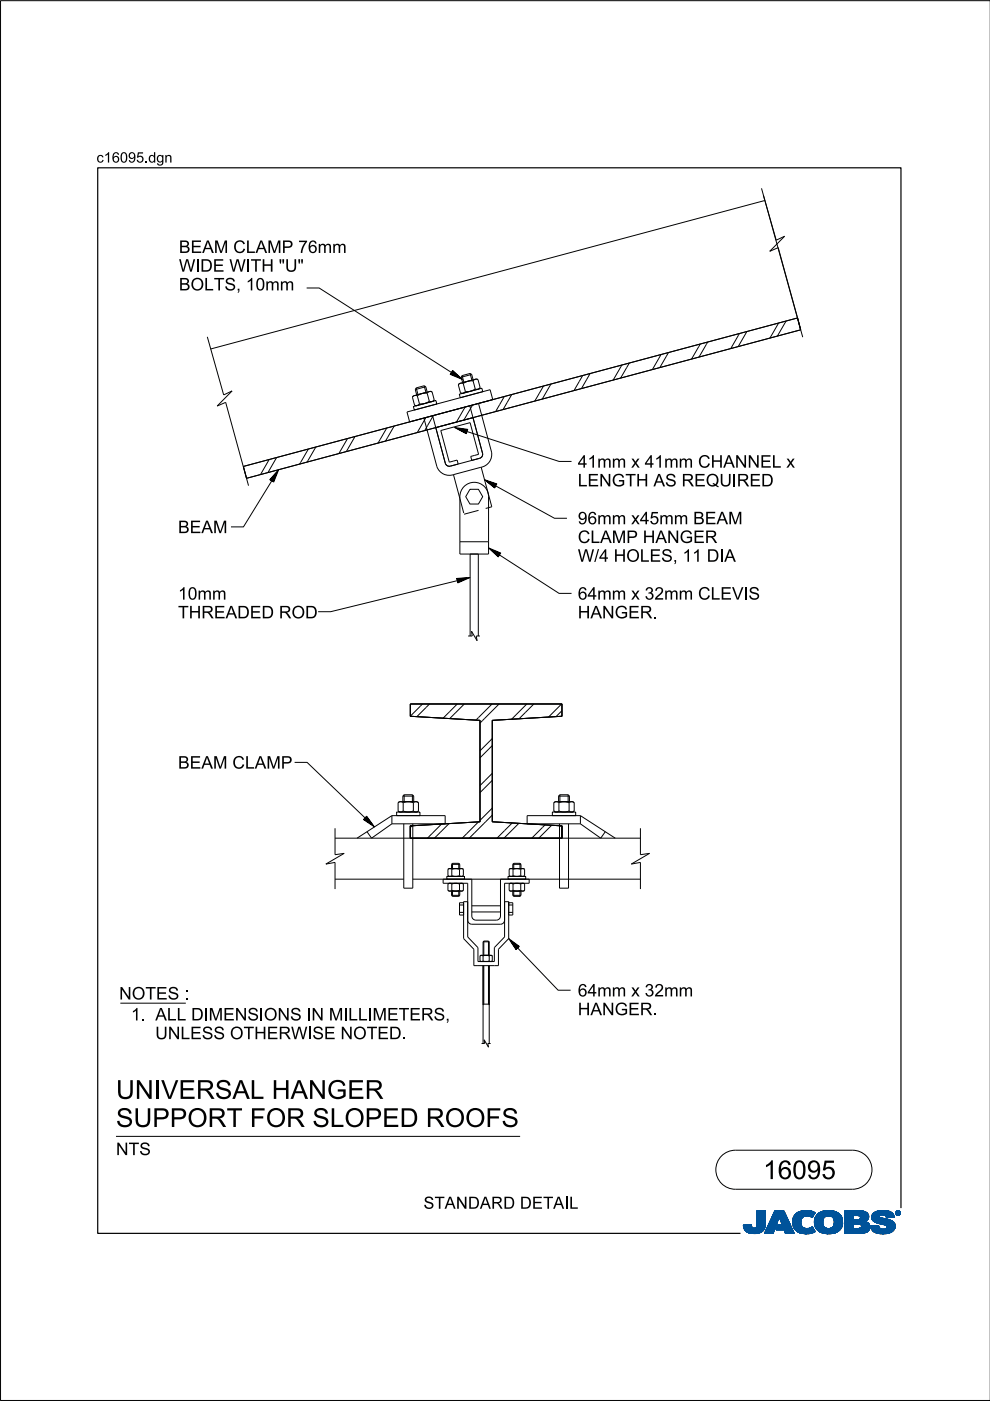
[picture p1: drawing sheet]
<svg xmlns="http://www.w3.org/2000/svg" width="210mm" height="297mm" viewBox="0 0 210 297" stroke-linecap="round" stroke-linejoin="round" font-family="sans-serif">
<defs><g id="words">
<g font-size="4">
<text x="24.6" y="233">UN</text>
<text x="32.6" y="233">I</text>
<text x="34.2" y="233">VERSALH</text>
<text x="61.6" y="233">AN</text>
<text x="69.3" y="233">GER</text>
<text x="24.6" y="238.9">SUPPORT FOR SLOPED ROOFS</text>
<text x="161.8" y="250">16095</text>
</g>
<g font-size="2.6">
<text x="37.9" y="53.6">BEAM</text>
<text x="49.4" y="53.6">CLAM</text>
<text x="59.7" y="53.6">P 76mm</text>
<text x="37.9" y="57.6">W I</text>
<text x="42.5" y="57.6">DE W I</text>
<text x="53.1" y="57.6">TH</text>
<text x="59.1" y="57.6">&quot;</text>
<text x="60.4" y="57.6">U&quot;</text>
<text x="37.9" y="61.6">BOLTS,10mm</text>
<text x="122.5" y="99.2">41mm x41mm CH</text>
<text x="153.3" y="99.2">AN</text>
<text x="158.5" y="99.2">N</text>
<text x="161.2" y="99.2">ELx</text>
<text x="122.5" y="103.1">LEN</text>
<text x="129.7" y="103.1">GTH</text>
<text x="138.5" y="103.1">AS REQUI</text>
<text x="156.2" y="103.1">RED</text>
<text x="37.8" y="113">BEAM</text>
<text x="122.5" y="111.2">96mm x45mm BEAM</text>
<text x="122.5" y="119.1">W /</text>
<text x="122.5" y="115.1">CLAM</text>
<text x="127" y="119.1">4H</text>
<text x="132.8" y="119.1">OLES,11DI</text>
<text x="132.8" y="115.1">P H</text>
<text x="139" y="115.1">AN</text>
<text x="144.1" y="115.1">GER</text>
<text x="153.6" y="119.1">A</text>
<text x="37.8" y="131.1">TH</text>
<text x="37.8" y="127.1">10mm</text>
<text x="42.7" y="131.1">READED ROD</text>
<text x="122.5" y="131.1">H</text>
<text x="122.5" y="127.1">64mm x32mm CLEVI</text>
<text x="125.2" y="131.1">AN</text>
<text x="130.3" y="131.1">GER.</text>
<text x="158.7" y="127.1">S</text>
<text x="37.8" y="163">BEAM</text>
<text x="49.3" y="163">CLAM</text>
<text x="59.5" y="163">P</text>
<text x="25.3" y="211.9">N</text>
<text x="27.9" y="211.9">OTES :</text>
<text x="122.5" y="215.2">H</text>
<text x="122.5" y="211.3">64mm x32mm</text>
<text x="125.2" y="215.2">AN</text>
<text x="130.3" y="215.2">GER.</text>
<text x="27.8" y="216.4">1.ALLDI</text>
<text x="32.9" y="220.3">UN</text>
<text x="38.3" y="220.3">LESS OTH</text>
<text x="44.2" y="216.4">M</text>
<text x="47.3" y="216.4">EN</text>
<text x="52.5" y="216.4">SI</text>
<text x="56" y="216.4">ON</text>
<text x="56.6" y="220.3">ERW I</text>
<text x="66" y="216.4">N</text>
<text x="66.2" y="220.3">SE N</text>
<text x="69.7" y="216.4">M</text>
<text x="73.8" y="216.4">L</text>
<text x="74.9" y="220.3">OTED.</text>
<text x="79" y="216.4">M</text>
<text x="82.1" y="216.4">ETERS,</text>
<text x="24.6" y="244.9">N</text>
<text x="27.3" y="244.9">TS</text>
<text x="89.8" y="256.3">STAN</text>
<text x="99.2" y="256.3">DARD DETAI</text>
<text x="120.6" y="256.3">L</text>
</g>
<g font-size="2.2">
<text x="20.5" y="34.5">c16095.</text>
<text x="31.4" y="34.5">dgn</text>
</g>
</g></defs>
<g fill="none" stroke="#00539a" stroke-width=".21">
<path d="M157.6 259.8h1.7M157.6 259.9h1.7M157.6 259.9l1.7 .1M157.6 260h1.8M158.1 259.7h1.2M159.3 259.7h-1.7l.1 .7M159.3 259.7h-.9M159.3 259.7l.1 .3M159.4 260l.1 .3M160.4 260l-.2 .3h2M160.5 259.6h1.8M160.5 259.6l-.1 .4"/>
<path d="M160.5 259.7h1.8M160.5 256.7v2.9M160.5 256.9h1.8M160.5 257.5h1.8M160.5 256.7h1.8v2.7M160.5 256.8h1.8M160.5 256.8l1.8 .1M160.5 256.9l1.8 .1M160.5 257h1.8M160.5 257.1h1.8M160.5 257.2h1.8M160.5 257.2l1.8 .1"/>
<path d="M160.5 257.3h1.8M160.5 257.4h1.8M160.5 257.4l1.8 .1M160.5 257.6h1.8M160.5 257.6l1.8 .1M160.5 257.7h1.8M160.5 257.8h1.8M160.5 257.9h1.8M160.5 258h1.8M160.5 258.1h1.8M160.5 258.1l1.8 .1M160.5 258.2h1.8"/>
<path d="M160.5 258.3h1.8M160.5 258.3l1.8 .1M160.5 258.4h1.8M160.5 258.5h1.8M160.5 258.5l1.8 .1M160.5 258.6h1.8M160.5 258.6l1.8 .1M160.5 258.7h1.8M160.5 258.8h1.8M160.5 258.9h1.8M160.5 259h1.8M160.5 259.1h1.8"/>
<path d="M160.5 259.2h1.8M160.5 259.3h1.8M160.5 259.8h1.8M162.2 260h-1.8M162.2 259.9v.3M162.2 259.9h-1.8M162.2 259.8h-1.7M162.3 259.4l-.1 .5M162.3 259.4v-2.7h-1.8v2.9M162.3 259.5h-1.8M162.3 259.6h-1.8M162.3 256.7l-1.8 .1"/>
<path d="M162.3 259.4h-1.8M163.7 258.1h3.1M163.7 258h3.1M163.7 257.9h3M163.8 257.8h2.9M163.8 257.7h2.9M163.8 257.7h2.8M163.9 257.6h2.7M163.9 257.5h2.7M164 257.4h2.5M164 257.3h2.5M164.1 257.2h2.3"/>
<path d="M164.1 257.1h2.3M164.1 257h2.3M164.2 257h2.1M164.2 256.9h2.1M164.2 256.8h2.1M164.3 256.7h1.9l2.2 4.8h-1.9l-.3-.8h-1.7l.4-1h1l-.7-1.7-1.3 3.5h-1.8zM164.5 260h-1.7M164.5 259.9l-1.7 .1M164.5 259.9h-1.7M164.5 259.8l-1.7 .1M164.6 259.8h-1.7M164.6 259.7l-1.7 .1"/>
<path d="M164.6 259.7h-1.7M164.6 259.6h-1.7M164.6 259.5l-1.6 .1M164.7 259.5h-1.7M164.7 259.4l-1.7 .1M164.7 259.4h-1.7M164.7 259.3l-1.6 .1M164.7 259.3h-1.6M164.8 259.2l-1.7 .1M164.8 259.2h-1.7M164.8 259.1l-1.6 .1M164.8 260h2.9"/>
<path d="M164.8 259.1h-1.6M164.8 259.9h2.9M164.8 259l-1.6 .1M164.9 259.9h2.7M164.9 259h-1.7M164.9 259.8h2.7M164.9 258.9h-1.6M164.9 258.8h-1.6M164.9 259.7h2.7M164.9 259.7l-.4 1 3.6 .1M165 258.7h-1.6M165 258.6l-1.6 .1"/>
<path d="M165 258.6h-1.6M165 258.5l-1.6 .1M165 258.5h-1.6M165.1 258.4l-1.6 .1M165.1 258.4h-1.6M165.1 258.3l-1.6 .1M165.1 258.3h-1.6M165.1 258.2l-1.5 .1M165.1 258.2h-1.5M165.2 258.1l-1.6 .1M165.2 258.1h-1.6M165.2 258l.7 1.7h-1"/>
<path d="M165.2 258l.7 1.7M165.3 258.1h1.5M165.3 258.1l1.6 .1M165.3 258.2h1.6M165.3 258.2l1.6 .1M165.3 258.3h1.6M165.4 258.3l1.6 .1M165.4 258.4h1.6M165.4 258.4l1.6 .1M165.4 258.5h1.6M165.4 258.5l1.7 .1M165.4 258.6h1.7"/>
<path d="M165.5 258.6l1.6 .1M165.5 258.7h1.6M165.5 258.8h1.7M165.5 258.9h1.7M165.6 258.9h1.6M165.6 259h1.7M165.6 259l1.7 .1M165.6 259.1h1.7M165.6 259.1l1.7 .1M165.7 259.2h1.7M165.7 259.2l1.7 .1M165.7 259.3h1.7"/>
<path d="M165.7 259.3l1.7 .1M165.7 259.4h1.7M165.8 259.4l1.7 .1M165.8 259.5h1.7M165.8 259.5l1.7 .1M165.8 259.6h1.7M166.2 256.7l2.2 4.8M166.2 256.8l-1.9-.1-2.2 4.8h1.8l1.3-3.5M168 258.9l.4 1.5M168 258.9h1.8M168 259h1.8M168 259.1h1.8"/>
<path d="M168 259.2h1.8M168 259.2l1.8 .1M168 259.3h1.8M168 259.3l1.8 .1M168.1 259.4h1.8M168.1 259.5h1.7M168.1 259.4l1.7 .1M168.1 259.5l1.8 .1M168.1 259.6h1.8M168.1 259.7h1.8M168.1 259.7l1.8 .1M168.1 259.8h1.8"/>
<path d="M168.1 259.8l1.8 .1M168.2 260h1.8M168.2 259.9h1.8M168.3 258l-.3 .9M168.9 257.3l-.6 .7M169.1 257.1h3.6M169.2 257h3.4M169.4 256.9h3.1M169.5 256.9h2.9M169.8 256.8h2.4M169.8 259.1a1.33 1.33 0 0 0 .8 1.4 1.33 1.33 0 0 0 1.5-.3l.2-.1M169.8 259.1h-1.8"/>
<path d="M169.8 259l-1.8 .1M169.9 258.8l-1.9 .1M169.9 258.8h-1.9M169.9 258.7h-1.9M169.9 258.6h-1.8M169.9 258.6l-1.9 .1M169.9 258.5l-1.8 .1M169.9 258.5h-1.8M169.9 258.4l-1.8 .1M170 258.4h-1.9M170 258.4l-.2 .7M170 258.3l-1.8 .1"/>
<path d="M170 258.3h-1.8M170 258.2l-1.8 .1M170.1 258.2h-1.9M170.1 258.1l-.1 .3M170.1 258.1l-1.9 .1M170.2 258.1h-2M170.3 258h-2.1M170.3 256.7l-1.4 .5M170.3 256.7h1.5M170.3 256.7a4 4 0 0 1 2.5 .4M170.4 258h-2.1M170.4 257.9h-2.1"/>
<path d="M170.6 257.8l-2.3 .1M170.6 257.9l-.5 .2M170.8 257.8h-2.5M171.4 257.8h1M171.5 256.7l-1.7 .1M171.5 256.7l.6 .1M171.7 257.8h.7M171.8 257.9h.6M171.9 258h.4M172.1 258.1h.2M172.2 258.1h.1M172.3 258h-.3"/>
<path d="M172.4 257.7l-4 .1M172.5 257.7h-4.1M172.5 257.6l-4 .1M172.5 257.6h-4M172.6 257h-3.3M172.6 257.5l-4.1 .1M172.6 257.5h-4M172.6 257.4l-4 .1M172.7 257.4h-4M172.7 259h1.8M172.7 259.2h1.8M172.7 259.3h1.8"/>
<path d="M172.7 259.3l1.8 .1M172.7 259.4h1.8M172.7 257.3l-3.9 .1M172.7 259.5h1.8M172.7 259.5l1.8 .1M172.7 259.6h1.8M172.7 259.7h1.8M172.7 258.6h1.8M172.7 257.3h-3.9M172.8 259.8h1.8M172.8 257.2l-3.9 .1M172.8 259.9h1.8"/>
<path d="M172.8 259.9l.3 .6M172.8 259.8l1.8 .1M172.8 259.9l1.8 .1M172.8 257.2h-3.9M172.8 260h1.8M172.8 257.1l-.6 1.1a1.75 1.75 0 0 0-1.6-.3M172.9 257.1l-3.9 .1M173 257.8l-.3 1.3h1.8M173 257.8h5.3M173.1 257.7h5.2M173.1 257.7h5.1M173.1 257.6h5.1"/>
<path d="M173.2 257.6h4.9M173.2 257.5h4.8M173.4 257.4h4.6M173.4 257.4h4.5M173.5 257.3h4.4M173.6 257.2l4.2 .1M173.6 257.2h4.1M173.7 257.1l4 .1M173.8 257.1h3.8M173.9 257h3.5M174 257h3.3M174.1 256.9h3.2"/>
<path d="M174.2 256.9h2.8M174.4 256.8h2.6M174.5 259h-1.8M174.5 259.2a1.15 1.15 0 0 0 1.3 1.3M174.5 259.2l-1.8-.1 .1 .8M174.5 258.9l-1.8 .1M174.5 258.9h-1.8M174.5 258.8l-1.8 .1M174.5 258.7l-1.8 .1M174.5 258.7h-1.8M174.5 258.6l-1.8 .1M174.5 258.5l-1.8 .1"/>
<path d="M174.6 258.5h-1.9M174.6 256.8h1.9M174.6 258.4l-.1 .8M174.6 258.4h-1.8M174.6 258.4l-1.9 .1M174.6 258.3l-1.8 .1M174.6 258.3h-1.8M174.7 258.2h-1.9M174.7 258.1l-.1 .3M174.8 258.1l-2 .1M174.8 258.1h-1.9M174.9 256.7a3.2 3.2 0 0 1 3.6 1.4l.1 .8-.1 1.1"/>
<path d="M174.9 258l-1.9 .1M175 258h-2M175.1 257.9l-.4 .2M175.1 257.9h-2.1M175.2 257.9h-2.2M175.5 256.7h.7M175.7 257.8l-.6 .1M175.7 257.8l.6 .1M175.7 257.8h-2.7M176 257.8h2.4M176.2 257.9h2.2M176.3 257.9l.5 .5"/>
<path d="M176.4 258h2M176.4 256.7h-1.5a2.68 2.68 0 0 0-1.9 1.1M176.5 258l2 .1M176.5 258.1h2M176.6 258.1h1.9M176.6 258.2h1.9M176.7 258.2l1.8 .1M176.7 258.3h1.8M176.7 258.3l1.9 .1M176.7 259.9h1.8M176.7 258.4h1.9M176.8 258.4l.1 .5"/>
<path d="M176.8 258.4l1.8 .1M176.8 258.5h1.8M176.8 258.6h1.8M176.9 258.8h1.7M176.9 258.8l1.8 .1M176.9 258.7h1.7M176.9 259.4h1.8M176.9 259.2l1.8 .1M176.9 259.1h1.8M176.9 259.2h1.8M176.9 258.9v.3M176.9 259.2a1.11 1.11 0 0 1-1.1 1.3"/>
<path d="M176.9 259h1.8M176.9 258.9h1.8M176.9 259.3h1.8M176.9 259.3l1.8 .1M178 257.4l-4.7 .1M178.4 257.9h-2.1l.5 .5M178.5 259.7l-1.7 .1M178.5 259.8l-1.8 .1M178.5 259.8h-1.7M178.5 260l-.2 .5M178.5 259.9l-1.8 .1M178.5 260h-1.8"/>
<path d="M178.6 259.7h-1.8M178.6 258.5l-1.8 .1M178.6 259.6h-1.8M178.6 259.5l-1.8 .1M178.6 259.5h-1.8M178.7 259.4h-1.8M179.1 259.7h1.8M179.1 259.5h5.2M179.1 256.9h4.4M179.1 257.5h5M179.1 256.8h4M179.1 256.8h3.4"/>
<path d="M179.1 257h4.5M179.1 257.1h4.7M179.1 257.1l4.7 .1M179.1 257.2h4.8M179.1 257.2l4.8 .1M179.1 257.3h4.8M179.1 257.3l4.9 .1M179.1 257.4h4.9M179.1 257.4l5 .1M179.1 257.6h5M179.1 257.6l5 .1M179.1 257.7h5"/>
<path d="M179.1 257.7l1.8 .1M179.1 257.8h1.8M179.1 257.9h1.8M179.1 258h1.8M179.1 258.1h1.8M179.1 258.2h1.8M179.1 258.3h1.8M179.1 258.4h1.8M179.1 258.5h1.8M179.1 258.5l1.8 .1M179.1 258.6h4.8M179.1 258.7h4.7"/>
<path d="M179.1 258.7h4.6M179.1 258.8h4.5M179.1 258.9h4.5M179.1 258.9h4.3M179.1 259h4.4M179.1 259l4.5 .1M179.1 259.1h4.6M179.1 259.1l4.7 .1M179.1 259.2h4.8M179.1 259.2l4.9 .1M179.1 259.3h5M179.1 259.3l5.1 .1"/>
<path d="M179.1 259.4h5.1M179.1 259.4l5.1 .1M179.1 259.5l1.8 .1M179.1 259.6h1.8M179.1 259.8h1.8M179.1 259.9h1.8M179.1 260h1.8M180.9 257.7v.9M181.8 259.5h-.9v1v-1M181.8 259.5h.2M181.8 259.5l.8 .3M182.1 257.7l2.1 .1"/>
<path d="M182.2 257.8h2M182.2 259.5l2.1 .1M182.3 258.5h1.7M182.3 258.5l-1.4 .1M182.3 257.9h1.9M182.4 257.9h1.8M182.4 257.9v.1M182.4 257.9l-.4-.2h-1.1v.9M182.4 258h1.8M182.4 258v.3M182.4 258.3l-.1 .2M182.4 259.6h1.9"/>
<path d="M182.4 258.1h1.8M182.4 258.1l1.8 .1M182.4 258.2h1.8M182.5 259.7h1.9M182.5 256.9l1.1 .1M182.5 259.7l1.9 .1M182.6 259.8h1.8M182.6 259.8v.4l-.2 .2M182.7 259.9h1.7M182.9 256.8h-3.8v4.7M183.3 256.9l-4.2-.1v4.7M183.6 257l.4 .4"/>
<path d="M183.9 259.2l.2 .2M184 258.5l-2.1 .1M184 258.5h-1.8M184 257.4l.1 .2M184.1 258.4l-.8 .6 .6 .2M184.1 258.4h-1.8M184.1 258.3l-1.7 .1M184.1 258.3h-1.7M184.1 257.6l.1 .6M184.1 258.2l-1.7 .1M184.1 259.4l.3 .5v.6M184.2 258.2l-.1 .2"/>
<path d="M184.2 258h-1.8M184.4 259.9h-1.7M184.5 260h-1.8M184.6 259.9v.2M184.6 259.9h1.7M184.6 260h1.7M184.8 258.1h1.7M184.8 258l.2 .7M184.8 258h1.7M184.8 258.3h2.5M184.8 258.3l2.8 .1M184.8 258.1l1.8 .1"/>
<path d="M184.8 258.2h2M184.8 258.4h3M184.8 258.4l3.2 .1M184.9 258.2l2.1 .1M184.9 257.6h4.6M184.9 258.5h3.4M184.9 258.5l3.6 .1M184.9 258.6h3.7M184.9 257.5h4.5M185 257.5h4.4M185 258.6l3.7 .1M185 258.7h3.9"/>
<path d="M185 258.7l.6 .4M185 257.4h4.3M185 257.4h4.4M185.1 258.7l3.9 .1M185.1 258.8h.7M185.1 257.3h4.1M185.2 258.9h.6M185.2 258.9l4.1 .1M185.3 257.2h3.9M185.3 259h4M185.3 257.1l3.8 .1M185.4 257.1h3.7"/>
<path d="M185.4 259l4 .1M185.5 257h3.5M185.5 259.1h4M185.6 259.1l3.9 .1M185.6 259.1l.5 .2M185.7 259.2h3.9M185.7 256.9h3M185.8 259.2l3.8 .1M185.8 258.9h3.4M185.9 258.8h3.2M185.9 256.8h2.7M185.9 256.8l-.8 .5-.3 .7"/>
<path d="M185.9 256.8l.7-.1a3.3 3.3 0 0 1 2.7 .6h-4.2M186 259.3h3.6M186.1 256.8h2.3M186.1 259.4h3.6M186.1 259.3l1.5 .4 .4 .2M186.3 259.8l-.5 .1M186.3 259.8l-1.7 .1M186.3 259.8v.3M186.3 259.4h3.4M186.4 257.9h-1.6M186.4 257.9l.1 .1M186.5 257.9h-1.7"/>
<path d="M186.5 257.8h-1.7M186.5 258v.1M186.5 257.8l-.1 .1M186.5 257.7h-1.6M186.5 259.4l3.2 .1M186.5 258.1l.1 .1M186.6 257.6l-1.7 .1M186.6 258.2l.4 .1M186.7 256.7h.8M186.7 259.5h3M186.9 257.6h-2M186.9 259.5l2.9 .1"/>
<path d="M187 258.3l1.7 .4 .9 .6M187.2 259.6h2.6M187.3 257.6h2.2M187.4 259.7h2.4M187.6 257.6l1.9 .1M187.6 259.7h2.2M187.6 257.7h2M187.7 257.7a1.07 1.07 0 0 0-1.2 .1M187.7 257.7l.1 .1M187.7 257.8h1.9M187.8 257.8h1.7M187.8 256.7h-1.3"/>
<path d="M187.8 257.8l.1 .4M187.8 257.9h1.7M187.8 257.9h1.8M187.9 258h1.7M187.9 258l1.7 .1M187.9 258.1h1.1M187.9 258.1h1.7M187.9 259.9h1.9M188 259.9l.1 .2M188 260h1.8M188.1 257h-2.6M188.2 257h.6"/>
<path d="M188.7 256.9h-2.9M189.3 257.3l.3 .8-1.7 .1M189.6 259.3l.2 .4v.6M189.8 259.9l-1.8 .1M189.8 259.8h-2.1M189.8 259.8h-1.9M189.9 257.2v.1M189.9 257.1h.1M189.9 257.2h.1M189.9 257.3h.1M189.9 257.3l.2 .3M190 257.4h.1"/>
<path d="M190 257.4l.1 .1M190 257.5h.2M190 257.2v.1M190 257.2l.2 .3M190 257.3l.2 .2M190 257.1h-.1M190 257h-.1M190.1 257h-.2M190.1 257.5l.2 .1M190.1 256.9h-.1M190.1 257.6h.6M190.2 256.8l-.1 .1"/>
<path d="M190.2 257.5l.2 .1M190.2 257.5l-.1 .1M190.2 257.6h.4M190.2 256.9h.4M190.2 256.9h.4l-.1 .3 .2 .3-.3-.3-.2 .3zM190.2 256.9v.6l.1-.3 .3 .3M190.2 257h.4M190.2 257.1h.1M190.2 257.1h.5M190.2 257.2h.5M190.2 257.2l.3 .1M190.2 257.3h.1"/>
<path d="M190.2 257.4h.1M190.2 257.4l.1 .1M190.2 256.8h-.1M190.3 257h.2v.1l-.2 .1zM190.3 257v.2M190.3 257h-.1M190.4 257.2l.2 .3M190.4 257.6h.1M190.4 256.8h-.2l-.2 .4M190.4 256.7a.5 .5 0 0 1 .5 .5 .5 .5 0 0 1-.5 .5M190.4 256.8l.4 .2v.2M190.4 256.7a.5 .5 0 0 0-.5 .5 .5 .5 0 0 0 .5 .5l-.3-.1"/>
<path d="M190.4 256.8l.3 .1 .1 .3M190.4 256.7l-.4 .2-.1 .3M190.4 256.7v.1M190.4 257.6v.1M190.4 256.7l.3 .1 .2 .4M190.4 257h-.1l.1 .2M190.4 257l.2 .1-.2 .1M190.4 257h.1M190.5 257.3h.1M190.5 257.3l.1 .1M190.5 257.2l.2 .3M190.5 257.4h.1"/>
<path d="M190.5 257.1h.2M190.5 257.4l.2 .1M190.5 257l-.1 .2M190.5 256.7h-.3M190.6 257.5h.2M190.6 256.8h.1M190.6 257.1l-.1 .1M190.7 257.1h-.1M190.7 257.1l-.2 .1M190.7 257.1l-.5-.2v.6l.1-.3M190.7 257h-.1M190.7 256.8l.1 .1"/>
<path d="M190.7 256.8h-.6M190.7 256.9h.2M190.8 257h.1M190.8 257.6h-.2M190.8 257.2v.2l-.4 .2M190.8 257.2l-.1 .3-.3 .1M190.8 257.1h.1M190.8 257.2h.1M190.9 257.4l-.2 .1M190.9 257.4h-.1M190.9 257.3l-.1 .1M190.9 257.3h-.1"/>
<path d="M190.9 257.2h.1M190.9 257.2l-.1 .3-.4 .2M190.9 257.1h-.1M157.7 260.1h1.7M157.7 260l1.7 .1M157.7 260.2h1.8M157.7 260.2l1.8 .1M157.7 260.3h1.8M157.7 260.3l1.9 .1M157.7 260.4h4.4M157.7 260.4l.4 .5M157.7 260.4l4.4 .1"/>
<path d="M157.8 260.5h4.3M157.8 260.6h4.3M157.8 260.7h4.2M157.9 260.7h4.1M157.9 260.8h4M158 260.8h3.9M158 260.9h3.9M158.1 260.9h3.3M158.1 261h3.6M158.2 261h3.5M158.3 261.1h3.2M158.4 261.2h3.1"/>
<path d="M158.5 261.2h2.9M158.6 261.3h2.7M158.7 261.4h2.4M158.8 261.4h2.1M159.1 261.5h1.6M159.5 260.3l.3 .1 .4-.1M159.7 261.5h.7M160.9 261.4h.1M161.5 260.9h.2M161.6 261.1h-3.3M162.1 260.3l-2 .1M162.2 260.2l-1.9 .1"/>
<path d="M162.2 260.2a2.25 2.25 0 0 1-2.8 1.3l-.9-.2-.4-.4M162.2 260.2h-1.9M162.2 260.1l-1.8 .1M162.2 260.1h-1.8M162.2 260l-1.8 .1M164 261.4h-1.9M164 261.3l-1.9 .1M164 261.3h-1.8M164 261.2l-1.8 .1M164 261.2h-1.8M164.1 261.1l-1.9 .1M164.1 261.1h-1.8"/>
<path d="M164.1 261l-1.8 .1M164.1 261h-1.8M164.1 260.9l-1.8 .1M164.2 260.9h-1.8M164.2 260.8l-1.8 .1M164.2 260.8h-1.8M164.2 260.7l-1.8 .1M164.2 260.7h-1.7M164.2 260.6l-1.7 .1M164.3 260.6h-1.8M164.3 260.5h-1.8M164.3 260.4l-1.7 .1"/>
<path d="M164.3 260.4h-1.7M164.3 260.3l-1.7 .1M164.4 260.3h-1.8M164.4 260.2l-1.7 .1M164.4 260.2h-1.7M164.4 260.1l-1.7 .1M164.4 260.1h-1.7M164.5 260l-1.8 .1M164.5 260.7h3.5M164.6 260.7h3.4M164.6 260.6h3.4M164.6 260.5h3.4"/>
<path d="M164.6 260.5h3.3M164.6 260.4h3.3M164.7 260.4h3.2M164.7 260.3h3.2M164.7 260.3h3.1M164.7 260.2h3.1M164.8 260.1h3M164.8 260.1h2.9M166.3 260.8h1.8M166.3 260.8l1.8 .1M166.3 260.9h1.8M166.3 260.9l1.8 .1"/>
<path d="M166.3 261h1.9M166.3 261l1.9 .1M166.4 261.1h1.8M166.4 261.1l1.8 .1M166.4 261.2h1.9M166.4 261.2l1.9 .1M166.4 261.3h1.9M166.5 261.3l1.8 .1M166.5 261.4h1.9M166.5 261.5h1.9M166.5 261.5l-.3-.8 .3 .8h1.9M168.2 260l1.9 .1"/>
<path d="M168.2 260.1h1.9M168.2 260.1l1.9 .1M168.2 260.2h2M168.3 260.2l2 .1M168.3 260.3h2.1M168.3 260.3l2.2 .1M168.3 260.4h2.5M168.4 260.4l.6 .7M168.4 260.4l4.1 .1M168.5 260.5h4M168.5 260.6h4M168.6 260.7h4"/>
<path d="M168.6 260.7l4 .1M168.7 260.8h3.9M168.7 260.8l4 .1M168.8 260.9h3.9M168.9 260.9l3.8 .1M168.9 261h3.9M169 261l3.8 .1M169 261.1h3.9M169 261.1a4.2 4.2 0 0 0 3.8 0M169.1 261.1h3.8M169.2 261.2h3.5M169.3 261.3h3.2"/>
<path d="M169.5 261.4h2.8M169.6 261.4h2.6M170 261.5h2M170.6 261.6h.4M171.5 260.4h.9M171.6 260.4h.8M171.8 261.5h-1.5M171.8 260.3h.6M172 260.3h.3M172 260.2h.3M172.1 260.2h.2M172.2 260.1h.1"/>
<path d="M172.3 260.1l.6 1M172.6 261.2l-3.3 .1M172.8 260.1h1.9M172.9 260.1l1.9 .1M172.9 260.2h1.9M172.9 260.2l2 .1M172.9 260.3h2.2M173 260.3l2.1 .1M173 260.4h2.4M173 260.4h5.3M173.1 260.5h5.2M173.1 260.5l.7 .6 .8 .4"/>
<path d="M173.1 260.6h5.2M173.2 260.6h5M173.3 260.7h4.9M173.3 260.7h4.8M173.3 260.8h4.7M173.4 260.9h4.5M173.5 260.9h4.4M173.5 261h4.3M173.6 261h4.2M173.7 261.1h4M173.8 261.1h3.8M173.8 261.2h3.7"/>
<path d="M174 261.2h3.4M174.2 261.4h2.9M174.3 261.4h2.7M175.1 261.5h1.4M175.3 261.6h.4M176.6 260.2h1.9M177 261.4l-1 .2-1.4-.1h2.2M177.3 261.3h-3.3M178.1 260.8h-4.8M178.3 260.5l-.6 .6-.7 .3M178.3 260.4h-2.2M178.4 260.3l-2.2 .1"/>
<path d="M178.4 260.3h-2l-.6 .2M178.5 260.2l-2.1 .1M178.5 260.2h-2M178.5 260.1h-1.9M178.5 260l-1.9 .1M179.1 261.5h3.4M179.1 260.1h1.8M179.1 260.1l1.8 .1M179.1 260.2h1.8M179.1 260.2l1.8 .1M179.1 260.3h1.8M179.1 260.4h1.8"/>
<path d="M182.3 260.4h2.1M182.4 260.4h2M182.4 260.4l-.6 .1M183.1 261.4l-4 .1M183.4 261.3l-4.3 .1M183.5 261.3h-4.4M183.7 261.3h-.1M183.7 261.2l-4.6 .1M183.8 261.2h-4.7M183.9 261.1l-4.8 .1M184 261.1h-4.9M184 261l-4.9 .1"/>
<path d="M184.1 261l-.8 .4-1.1 .1M184.1 261h-5M184.1 260.9l-5 .1M184.2 260.9h-5.1M184.2 260.8l-5.1 .1M184.3 260.8h-5.2M184.3 260.7l-5.2 .1M184.3 260.7h-5.2M184.4 260.6l-5.3 .1M184.4 260.6h-5.3M184.4 260.5h-5.3M184.4 260.5l-.3 .5"/>
<path d="M184.4 260.4l-5.3 .1M184.5 260l-1.8 .1M184.5 260.2l-2 .1M184.5 260.3h-2M184.5 260.1h-1.9M184.5 260.2h-1.9M184.6 260l1.7 .1M184.6 260.1l.1 .3M184.6 260.1h1.8M184.6 260.2h1.8M184.6 260.1l1.8 .1M184.6 260.2l1.8 .1"/>
<path d="M184.7 260.3h1.8M184.7 260.3l1.8 .1M184.7 260.4a2.52 2.52 0 0 0 2.7 1.2M184.7 260.4h1.9M184.7 260.5h2M184.7 260.5h2.1M184.8 260.6h2.1M184.8 260.6h4.8M184.8 260.7h4.7M184.9 260.8h4.6M184.9 260.8h4.5M185 260.9h4.4"/>
<path d="M185.1 260.9h4.3M185.1 261h4.3M185.2 261.1h4M185.2 261.1h3.9M185.3 261.2h3.7M185.4 261.2h3.5M185.5 261.3h3.4M185.7 261.3h3.1M185.8 261.4h2.7M185.9 261.5h2.4M186.3 260.1a1.08 1.08 0 0 0 1.4 .5M186.4 261.5h1.6"/>
<path d="M186.6 261.6h.9M188 260.4h1.8M188 260.4l-.3 .2M188.1 260.3h1.7M188.1 260.1l-.1 .3M188.1 260.2h1.7M188.3 261.5l-.9 .1M188.9 261.3l-.6 .2M189.3 261.1h-4.1M189.4 260.9l-.5 .4M189.6 260.7h-4.8M189.7 260.6h-2"/>
<path d="M189.7 260.5h-1.9M189.7 260.5h-1.8M189.7 260.4h-1.7M189.7 260.3h-1.6M189.8 260.2h-1.7M189.8 260.3l-.4 .6M189.8 260.1h-1.7M189.8 260h-1.7"/>
<circle cx="190.4" cy="257.2" r=".51"/>
<circle cx="190.4" cy="257.2" r=".42"/>
</g>
<g fill="none" stroke="#000" stroke-width=".21">
<path d="M210 .1h-209.9v296.8h209.9M161.5 39.9l8.7 31.6M161.8 41.4l2.8 9.5 1.8-.8-3.2 3.2 1.8-.8 4.8 17.4M162.2 42.5l-117.6 31.5M44 71.4l3.4 12.3 1.8-.8-3.2 3.2 1.8-.8 4.9 17.7M65 61.1h2.7l28.6 18.2-.3-.1 .1-.2 .6 .6-.8-.4 .2-.3 1 .9-1.3-.5 .2-.6 1.5 1.4-1.9-.8 .4-.7 2 1.8-2.5-1 .5-.8M97.8 80l.3 1.1M98 79.6l.4 1.5M98 79.6l-.2 .4M99.7 79.2l-1.7 .4M99.7 79.2l.4 1.4M99.7 79.2l.3 .2"/>
<path d="M100 79.4l.3 1.1M100 79.4l-2.2 .6M123.5 79.6l-1.8 3.2M125.1 79.2l-1.8 3.2M131.9 77.4l-1.9 3.2M133.4 77l-1.8 3.2M140.2 75.2l-1.9 3.2M141.7 74.7l-1.8 3.2M148.5 72.9l-1.9 3.2M150 72.5l-1.8 3.2M156.8 70.7l-1.9 3.2M158.4 70.3l-1.9 3.2"/>
<path d="M165.1 68.5l-1.9 3.2M166.7 68.1l-1.9 3.2M51.6 98.9l117.5-31.5 .6 2.5-117.4 31.5zM57.1 97.4l-1.9 3.2M58.6 97l-1.8 3.2M65.4 95.2l-1.9 3.2M67 94.8l-1.9 3.2M73.7 93l-1.9 3.2M75.3 92.6l-1.9 3.1M82 90.8l-1.8 3.1M83.6 90.3l-1.9 3.2M86.3 87.4l17.6-4.8 .6 2.1-17.6 4.8z"/>
<path d="M87.4 84.2l.5 1.7M87.6 86.2l4.8-1.3 .2 .8-4.8 1.2zM88 82.6l.4 1.1M88.2 82.2l.4 1.5M88.2 82.2l-.2 .4M88.5 83.9l.4 1.7M88.5 83.9a.75 .75 0 0 0-1.1 .3M88.9 85.6a.75 .75 0 0 1-1 .3M89.9 81.8l-1.7 .4M89.9 81.8l.4 1.4M89.9 81.8l.4 .2M90.3 82l.3 1.1"/>
<path d="M90.3 82l-2.3 .6M90.3 88.5l-1.8 3.2M90.6 83.4l-1.3 .1-.8 .4M90.6 83.4l.4 1.7M91 85.1l-.8 .4-1.3 .1M91.6 83.1l.5 1.7M91.6 83.1a.75 .75 0 0 0-1 .3M91.6 83.1l-.3-.2-3.7 1-.2 .3M91.7 88.1l2.7 10.1a.87 .87 0 0 0 1.1 .6l6.2-1.6M91.9 88.1l-1.9 3.2M92.1 84.8a.75 .75 0 0 1-1.1 .3M92.1 84.8l-.2 .3-3.7 1-.3-.2"/>
<path d="M97.2 81.6l.4 1.7M97.4 83.6l4.8-1.3 .2 .7-4.8 1.3zM98.2 81.3l.5 1.7M98.2 81.3a.75 .75 0 0 0-1 .3M98.6 86.3l-1.8 3.2M98.7 83a.75 .75 0 0 1-1.1 .3M98.9 92l.3-1-2.8-.4 2.5 1.4 .1-.9-2-.3 1.8 1 .1-.6-1.5-.2 1.3 .7 .1-.4-.9-.2 .7 .4v-.2h-.2l20.1 6.5h2.7M99.6 86l2.7 10.1M100 97.6l-.2-.8 1.7-.5-1.8-6.7-6.2 1.7 1.8 6.7 1.6-.5 .2 .9M100.2 85.9l-1.8 3.2M100.3 88.6l-7.9 2.1M100.3 80.8l.5 1.6"/>
<path d="M100.3 80.8l-1.3 .1-.8 .4M100.8 82.4l-.8 .5-1.3 .1M101.3 80.5l.5 1.7M101.3 80.5a.75 .75 0 0 0-1 .3M101.3 80.5l-.2-.2-3.8 1-.1 .3M101.5 85.5l2.7 10.3a2.79 2.79 0 0 1-2.3 3.3l-5.7 1.5a2.79 2.79 0 0 1-3.6-1.6l-2.7-10.4M101.8 82.2a.75 .75 0 0 1-1 .2M101.8 82.2l-.2 .2-3.7 1-.3-.1M102 99.1l2.3 8.4-.7 .1M102.3 96.1a.87 .87 0 0 1-.6 1.1M106.9 84.1l-1.8 3.2M108.5 83.6l-1.8 3.2"/>
<path d="M115.2 81.8l-1.8 3.2M116.8 81.4l-1.8 3.2M57.2 101.7l.8 .5 1.1-2.6-1.9 2.1 .8 .4 .7-2-1.4 1.6 .6 .2 .6-1.4-1 1.1 .4 .2 .3-.8-.5 .6h.2l.1-.3-6.4 10.4h-2.6M96.1 100.6l1.4 5.1M97.5 114.9h6.1M98.4 103.2a3 3 0 0 1 3.3-.7 3 3 0 0 1 1.9 2.8v12.2h-6.1v-12.2l.2-.9zM99.6 103.7h1.8l.9 1.6-.9 1.6h-1.8l-.9-1.6zM99.7 117.5v17.3M101.4 117.5v17.3M104.9 103.4l.4-.8-2.6-.9 2.2 1.7 .3-.7-2-.7 1.6 1.3 .2-.6-1.4-.5 1.1 .9 .2-.4-.8-.2 .6 .5 .1-.2-.3-.1 13.1 7.2h2.6M105.6 118.1l.6-.8-2.6-1.1 2 1.9 .4-.8-1.9-.8 1.5 1.4 .2-.5-1.3-.6 1 .9 .2-.3-.8-.4 .6 .6 .1-.2-.3-.1 13.2 8.5h2.7M96.8 122.6l.3 1 2.5-1.1-2.8 .1 .3 .8 2-.8-2.1 .1 .2 .6 1.4-.6-1.4 .1 .1 .4 .8-.4-.8 .1 .1 .2 .2-.2-27.5 6.8h-2.6"/>
<path d="M99.3 134.8h.8l-.1-1 1.2 2.1-.2-1.1h.7M87 149.3h32.1v2.6l-14.7 .8v21.5l14.7 .9v2.6h-32.1v-2.6l14.8-.9v-21.5l-14.8-.8zM87 149.3v2.6M87 149.3h32.2v2.6l-14.8 .8v21.5l14.8 .9v2.6h-32.2v-2.6l14.8-.9v-21.5l-14.8-.8M89.6 149.3l-2.6 2.5M91.1 149.3l-2.7 2.6M97 149.3l-3.1 3M98.4 149.3l-3.1 3.1M104.3 149.3l-3.4 3.4M104.4 156.6l-2.6 2.6M104.4 158.1l-2.6 2.6M105.8 149.3l-4 4"/>
<path d="M111.7 149.3l-3.2 3.2M113.2 149.3l-3.1 3.1M119.1 149.3l-2.8 2.7M119.2 150.7l-1.3 1.2M62.5 161.6h2.6l12.8 12.3-.2-.1v-.2l.5 .6-.7-.5 .3-.3 .8 1.1-1.2-.8 .3-.5 1.3 1.7-1.8-1.2 .5-.6 1.7 2.2-2.3-1.5 .6-.7M71 177.7h14.6M71 175.6v5.6l2-.3-3.9 2.3 1.9-.4v5.7M83.1 172.9h11.3v1.8h-11.3M83.1 172.9v1.8M83.1 172.9l-7.4 4.8M83.1 174.7l-4.3 3-1-1.4M84.1 172.2h4.9v.7h-4.9z"/>
<path d="M84.4 171.9a.75 .75 0 0 0 1.1 0M84.4 171.9l.2 .3h3.9l.2-.3M84.4 170.2l.2-.2h3.9l.2 .2M84.4 170.2v1.7M84.4 170.2a.75 .75 0 0 1 1.1 0M85.4 168.8v1.2M85.4 168.8h2.3M85.5 170.2l1.3-.2 .8 .2M85.5 171.9l.8 .3 1.3-.3M85.5 170.2v1.7M85.6 174.7v13.6h1.9v-13.6M85.7 168.5v1.5"/>
<path d="M85.7 168.5l-.3 .3M85.7 168.5h1.7M87.4 175.1l-.4 .4M87.4 168.5v1.5M87.4 168.5l.3 .3M87.6 170.2a.75 .75 0 0 1 1.1 0M87.6 171.9a.75 .75 0 0 0 1.1 0M87.6 170.2v1.7M87.7 168.8v1.2M88.7 170.2v1.7M93.6 174.7l-3 3M95.2 174.6l-3.1 3.1"/>
<path d="M101.5 174.3l-3.5 3.4M104.4 172.8l-4.9 4.9M104.4 165.4l-2.6 2.7M104.4 171.3l-2.6 2.6M104.4 164l-2.6 2.6M108.6 174.5l-3.2 3.2M110 174.6l-3.1 3.1M115.6 174.9l-2.9 2.8M117 175l-2.8 2.7M117.1 172.2h5v.7h-5zM117.4 171.9a.75 .75 0 0 0 1.1 0M117.4 171.9l.3 .3h3.8l.2-.3"/>
<path d="M117.4 170.2l.3-.2h3.8l.2 .2M117.4 170.2v1.7M117.4 170.2a.75 .75 0 0 1 1.1 0M118.4 168.8h2.3M118.4 168.8v1.2M118.5 170.2l1.3-.2 .9 .2M118.5 171.9l.9 .3 1.3-.3M118.5 170.2v1.7M118.6 174.7v13.6h1.9v-13.6M118.7 168.5h1.8M118.7 168.5v1.5M118.7 168.5l-.3 .3"/>
<path d="M120.5 168.5v1.5M120.5 168.5l.2 .3M120.5 177.7h15.3M120.7 170.2a.75 .75 0 0 1 1 0M120.7 171.9a.75 .75 0 0 0 1 0M120.7 170.2v1.7M120.7 168.8v1.2M121.7 170.2v1.7M123.1 172.9h-11.3v1.8h11.3M123.1 172.9v1.8M123.1 172.9l7.3 4.8M123.1 174.7l4.3 3 .9-1.4"/>
<path d="M135.8 175.6v5.6l1.9-.3-3.9 2.3 2-.4v5.7M71 186.4h14.6M87.5 186.4h31.1M94.7 185.8h3.8v.6h-3.8zM95 185.6a.57 .57 0 0 0 .8 0M95 188.8a.57 .57 0 0 0 .8 0M95 185.6l.1 .2h3l.1-.2M95 184.3l.1-.1h3l.1 .1M95 184.3v1.3M95 187.4v1.4M95 188.8l.1 .1h3l.1-.1M95 184.3a.57 .57 0 0 1 .8 0"/>
<path d="M95 187.4a.57 .57 0 0 1 .8 0M95.1 187.3l-.1 .1M95.7 189.8l.2 .2M95.7 183.3v.9M95.7 188.9v.9M95.7 189.8h1.8M95.7 183.3h1.8M95.8 185.6a2.03 2.03 0 0 0 1.6 0M95.8 188.8a2.03 2.03 0 0 0 1.6 0M95.8 184.3v1.3M95.8 187.4v1.4M95.8 184.3a2.03 2.03 0 0 1 1.6 0"/>
<path d="M95.8 187.4a2.03 2.03 0 0 1 1.6 0M95.9 183v1.2M95.9 188.9v1.1M95.9 183l-.2 .3M95.9 190h1.4M95.9 183h1.4M97.3 183v1.2M97.3 188.9v1.1M97.3 183l.2 .3M97.4 184.3a.57 .57 0 0 1 .8 0M97.4 187.4a.57 .57 0 0 1 .8 0M97.4 191.9h.9"/>
<path d="M97.4 193.4h.9M97.4 185.6a.57 .57 0 0 0 .8 0M97.4 188.8a.57 .57 0 0 0 .8 0M97.4 184.3v1.3M97.4 187.4v1.4M97.5 183.3v.9M97.5 188.9v.9M97.5 189.8l-.2 .2M98.1 187.3l.1 .1M98.2 184.3v1.3M98.2 187.4v1.4M98.3 191.4h-.9v2.6h.9"/>
<path d="M99.2 195.1a.87 .87 0 0 0 .8 .9h6.1M99.2 191.2h-.9v7.8l2.2 2.3v3.4h5.2v-3.4l2.2-2.3v-7.8h-.9M100 186.4v7.8a.87 .87 0 0 0 .9 .9h4.3M100 193.4h6.1M100 192h6.1M102.4 199.7v2.8M102.4 199.7h1.3M102.6 199.5h1M102.6 199.5v3M102.6 199.5l-.2 .2M103.6 199.5v3M103.6 199.5l.1 .2"/>
<path d="M103.7 199.7v2.8M106.1 196h.1M106.1 186.4v7.8a.87 .87 0 0 1-.9 .9M107 195.1a.87 .87 0 0 1-.9 .9M107.7 185.8h3.8v.6h-3.8zM107.9 191.4h.8v2.6h-.8M107.9 191.9h.8M107.9 193.4h.8M108 184.3a.57 .57 0 0 1 .8 0M108 187.4a.57 .57 0 0 1 .8 0M108 185.6a.57 .57 0 0 0 .8 0M108 188.8a.57 .57 0 0 0 .8 0"/>
<path d="M108 185.6l.1 .2h3l.1-.2M108 184.3l.1-.1h3l.1 .1M108 184.3v1.3M108 187.4v1.4M108 188.8l.1 .1h3l.1-.1M108.1 187.3l-.1 .1M108.7 189.8l.2 .2M108.7 183.3v.9M108.7 188.9v.9M108.7 189.8h1.8M108.7 183.3h1.8M108.8 185.6a2.03 2.03 0 0 0 1.6 0"/>
<path d="M108.8 188.8a2.03 2.03 0 0 0 1.6 0M108.8 184.3v1.3M108.8 187.4v1.4M108.8 184.3a2.03 2.03 0 0 1 1.6 0M108.8 187.4a2.03 2.03 0 0 1 1.6 0M108.9 183v1.2M108.9 188.9v1.1M108.9 183l-.2 .3M108.9 190h1.4M108.9 183h1.4M110.3 183v1.2M110.3 188.9v1.1"/>
<path d="M110.3 183l.2 .3M110.4 185.6a.57 .57 0 0 0 .8 0M110.4 188.8a.57 .57 0 0 0 .8 0M110.4 184.3v1.3M110.4 187.4v1.4M110.4 184.3a.57 .57 0 0 1 .8 0M110.4 187.4a.57 .57 0 0 1 .8 0M110.5 183.3v.9M110.5 189.8l-.2 .2M110.5 188.9v.9M111.1 187.3l.1 .1M111.2 184.3v1.3"/>
<path d="M111.2 187.4v1.4M112.2 186.4v.9h-5.2v11.3l-2.2 2.3v3h-3.5v-3l-2.1-2.3v-11.3h-5.2v-.9M120.5 186.4h15.3M25.5 212.7h13.9M101.8 203.7l.2 .1 .4-.1M101.8 202.7v1M101.8 202.7l.1-.2h2.3l.2 .2M101.8 203.7l.1 .2M101.8 202.7l.2-.1 .4 .1M102.4 203.7l.7 .2 .6-.2M102.4 202.7v1M102.4 204.7v16.5"/>
<path d="M102.4 202.7l.7-.2 .6 .2M102.6 204.7v8.2M102.6 212.9h1M102.6 212.9l-.2 .2M103.6 204.7v8.2M103.6 212.9l.1 .2M103.7 202.7l.2-.1 .5 .1M103.7 203.7l.2 .1 .5-.1M103.7 202.7v1M103.7 204.7v16.5M104.4 202.7v1M104.4 203.7l-.2 .2"/>
<path d="M109.4 201.3l.7-.6-2.2-1.7 1.5 2.3 .6-.6-1.8-1.3 1.2 1.8 .4-.5-1.2-.9 .8 1.2 .3-.3-.7-.5 .4 .6 .1-.2-.2-.1 9 9.4h2.7M102.1 221.2h.7l-.1-.7 .9 1.5-.2-.8h.6M24.6 240.9h85.7M153 245.1l1.3-.9 1.6-.3h24.8a4.1 4.1 0 0 1 4.2 4.1 4.1 4.1 0 0 1-4.2 4.1h-24.8a4.1 4.1 0 0 1-3.8-2.5 4.1 4.1 0 0 1 .9-4.5z"/>
</g>
<path d="M97.5 105.7l.9 3.3M98.4 109l5.2-1.4M85.6 177.7h1.9M87 175.1v2.6M87.5 175.1h-.5M118.6 175.1h.6M119.2 175.1v2.6M120.5 177.7h-1.9M120.5 186.4h-1.9" fill="none" stroke="#000" stroke-width=".21" stroke-dasharray="3.2 1.6" stroke-linecap="butt"/>
<path d="M191 256.1v-220.5h-170.3v225.9h136.3" fill="none" stroke="#000" stroke-width=".25"/>
<g fill="#000">
<path d="M62 213.9a1.02 1.02 0 0 1 1.7 .6h-.3a.63 .63 0 0 0-.7-.5 .63 .63 0 0 0-.6 .5l.2 .2a1.55 1.55 0 0 1 1.5 .9 1.08 1.08 0 0 1-1.1 .8 1.08 1.08 0 0 1-1-.9h.3a.73 .73 0 0 0 .7 .6 .73 .73 0 0 0 .7-.6l-.4-.3a.98 .98 0 0 1-1.1-1.2z" fill-rule="evenodd"/>
<path d="M76.2 213.7h.3v2.3h1.3v.4h-1.6z" fill-rule="evenodd"/>
</g>
<use href="#words"/>
</svg>
